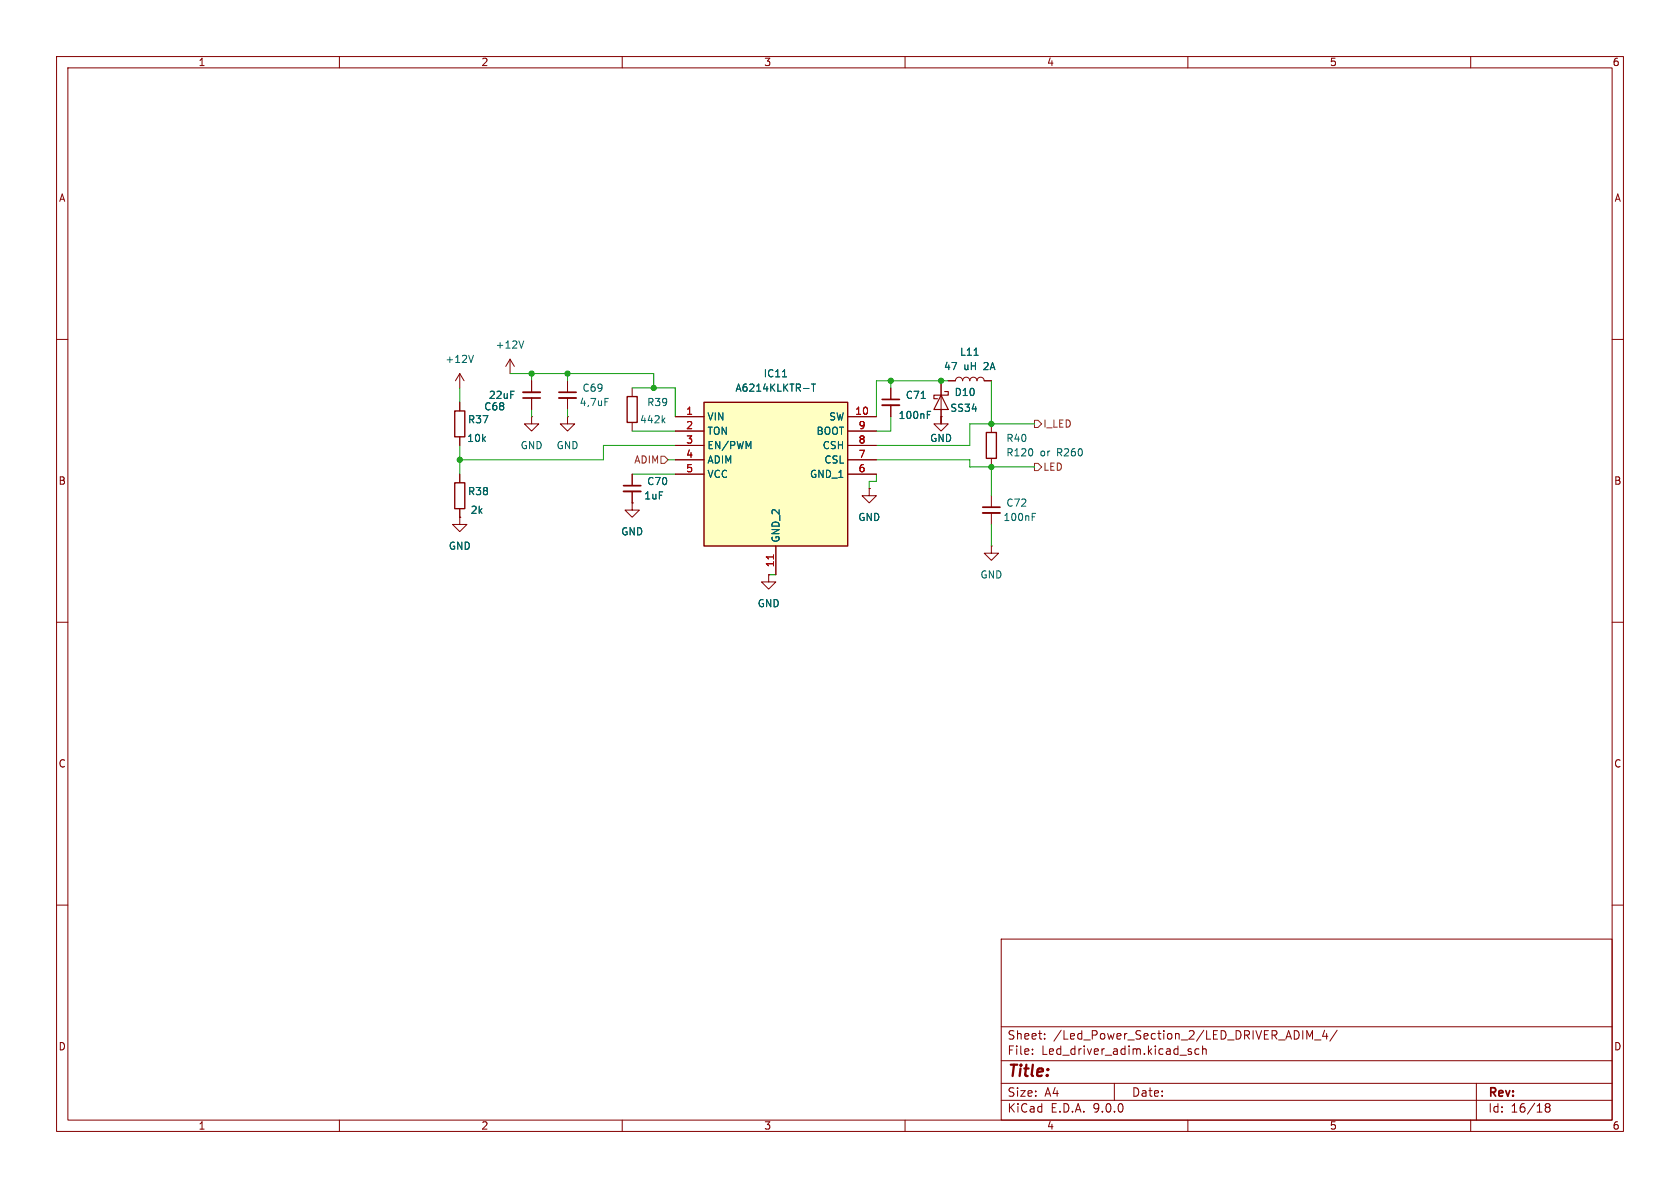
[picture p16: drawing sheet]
<svg xmlns="http://www.w3.org/2000/svg" width="297mm" height="210mm" viewBox="0 0 297 210" stroke-linecap="round" stroke-linejoin="round" font-family="sans-serif">
<defs><g id="words">
<text font-size="2.8" fill="#840000" x="178" y="190.9">Title:</text>
<g font-size="2.1" fill="#840000">
<text x="178" y="184">Sheet:</text>
<text x="186.2" y="184">/Led_Power_Section_2/LED_DRIVER_ADIM_4/</text>
<text x="178" y="186.7">File:</text>
<text x="184.1" y="186.7">Led_driver_adim.kicad_sch</text>
<text x="178" y="196.9">KiCad</text>
<text x="178" y="194.1">Size:</text>
<text x="184.7" y="194.1">A4</text>
<text x="185.7" y="196.9">E.D.A.</text>
<text x="193.3" y="196.9">9.0.0</text>
<text x="200" y="194.1">Date:</text>
<text x="263" y="194.3">Rev:</text>
<text x="263" y="196.9">Id:</text>
<text x="267.1" y="196.9">16/18</text>
</g>
<g font-size="1.8" fill="#840000">
<text x="35" y="11.9">1</text>
<text x="85" y="11.9">2</text>
<text x="135" y="11.9">3</text>
<text x="185" y="11.9">4</text>
<text x="235" y="11.9">5</text>
<text x="285" y="11.9">6</text>
<text x="10.3" y="35.9">A</text>
<text x="285.3" y="35.9">A</text>
<text x="10.3" y="85.9">B</text>
<text x="285.3" y="85.9">B</text>
<text x="10.3" y="135.9">C</text>
<text x="285.3" y="135.9">C</text>
<text x="10.3" y="185.9">D</text>
<text x="285.3" y="185.9">D</text>
<text x="35" y="199.9">1</text>
<text x="85" y="199.9">2</text>
<text x="135" y="199.9">3</text>
<text x="185" y="199.9">4</text>
<text x="235" y="199.9">5</text>
<text x="285" y="199.9">6</text>
</g>
<g font-size="1.8" fill="#006464">
<text x="78.6" y="64.4">+12V</text>
<text x="87.5" y="61.8">+12V</text>
<text x="166.8" y="65.6">47</text>
<text x="169.6" y="63.1">L11</text>
<text x="170.4" y="65.6">uH</text>
<text x="174" y="65.6">2A</text>
<text x="86.3" y="70.7">22uF</text>
<text x="102.4" y="72">4,7uF</text>
<text x="102.9" y="69.4">C69</text>
<text x="114.3" y="72">R39</text>
<text x="129.9" y="69.4">A6214KLKTR-T</text>
<text x="134.9" y="66.9">IC11</text>
<text x="160" y="70.7">C71</text>
<text x="168.7" y="70.2">D10</text>
<text x="82.6" y="75">R37</text>
<text x="85.5" y="72.7">C68</text>
<text x="113" y="75">442k</text>
<text x="125" y="74.5">VIN</text>
<text x="125" y="77.1">TON</text>
<text x="144.3" y="77.1">BOOT</text>
<text x="146.5" y="74.5">SW</text>
<text x="158.8" y="74.3">100nF</text>
<text x="167.9" y="73">SS34</text>
<text x="82.5" y="78.3">10k</text>
<text x="91.9" y="79.6">GND</text>
<text x="98.3" y="79.6">GND</text>
<text x="125" y="79.6">EN/PWM</text>
<text x="125" y="82.1">ADIM</text>
<text x="145.3" y="79.6">CSH</text>
<text x="145.6" y="82.1">CSL</text>
<text x="164.3" y="78.3">GND</text>
<text x="177.8" y="78.3">R40</text>
<text x="177.8" y="80.9">R120</text>
<text x="183.9" y="80.9">or</text>
<text x="187" y="80.9">R260</text>
<text x="82.6" y="87.7">R38</text>
<text x="113.8" y="88.5">1uF</text>
<text x="114.3" y="86">C70</text>
<text x="125" y="84.7">VCC</text>
<text x="143.1" y="84.7">GND_1</text>
<text x="177.8" y="89.8">C72</text>
<text x="83.1" y="91">2k</text>
<text x="109.7" y="94.8">GND</text>
<text x="151.6" y="92.3">GND</text>
<text x="177.3" y="92.3">100nF</text>
<text x="79.2" y="97.4">GND</text>
<text x="138" y="96" transform="rotate(-90 138 96)">GND_2</text>
<text x="133.9" y="107.5">GND</text>
<text x="173.2" y="102.5">GND</text>
</g>
<g font-size="1.8" fill="#a90000">
<text x="121.2" y="73.4">1</text>
<text x="121.2" y="75.9">2</text>
<text x="151.1" y="73.4">10</text>
<text x="151.7" y="75.9">9</text>
<text x="121.2" y="78.5">3</text>
<text x="121.2" y="81">4</text>
<text x="121.2" y="83.6">5</text>
<text x="151.7" y="78.5">8</text>
<text x="151.7" y="81">7</text>
<text x="151.7" y="83.6">6</text>
<text x="136.9" y="100.4" transform="rotate(-90 136.9 100.4)">11</text>
</g>
<g font-size="1.8" fill="#725600">
<text x="184.3" y="75.8">I_LED</text>
<text x="112" y="82.1">ADIM</text>
<text x="184.3" y="83.4">LED</text>
</g>
</g></defs>
<g fill="none" stroke="#840000" stroke-width=".18">
<path d="M10 10h277v190h-277zM12 12h273v186h-273zM60 10v2M110 10v2M160 10v2M210 10v2M260 10v2M10 60h2M111.8 68.6v1.5M111.8 74.7v1.5M157.5 68.6v2M157.5 71.6v2.1"/>
<path d="M166.4 67.3v7.6h-1.3l1.3 1.3 1.2-1.3h-1.2v-1.2M166.4 73.7h.1M167.6 67.3h1.3a.64 .64 0 0 1 .6-.6 .64 .64 0 0 1 .7 .6 .64 .64 0 0 1 .6-.6 .64 .64 0 0 1 .6 .6 .64 .64 0 0 1 .7-.6 .64 .64 0 0 1 .6 .6 .64 .64 0 0 1 .7-.6 .64 .64 0 0 1 .6 .6h1.3M285 60h2M81.3 91.4v1.3h1.2l-1.2 1.3-1.3-1.3h1.3M81.3 91.4h.1M81.3 83.8v1.5M81.3 89.9v1.5M10 110h2M285 110h2M10 160h2M177 166h108v32h-108z"/>
<path d="M285 160h2M60 198v2M110 198v2M160 198v2M177 194.5h108M177 191.5h108M177 187.5h108M177 181.5h108M182.5 186.3v.1M182.5 185.5v.1M184.7 183.6v.1M184.7 182.8v.1"/>
<path d="M197 191.5v3M210 198v2M210.1 185.8l.5 .2 .1 .2-.2 .2-.5-.1M210.1 185.5h.5M212 185.5l-.5-.1-.3 .3v.4l.2 .2h.6M212.6 185.5l.2-.1 .4 .1v.9M212.6 184.9v1.5M231.5 183.3l.5-1.1v1.5M232.4 183.8h1.1M234.2 182.1l-.4 1.1h.9M234.5 182.7v1M236.4 182.1l-1.3 2"/>
<path d="M260 198v2M261 191.5v6.5M273.5 195.7l-.3-.2 .3-.4 .4 .1 .1 .2-.3 .3M273.5 195.7l-.3 .3v.5l.3 .1 .4-.1 .1-.2v-.4l-.3-.2M273.5 195.7h.2"/>
</g>
<path d="M110.9 70.1h1.7v4.6h-1.7zM80.4 85.3h1.8v4.6h-1.8z" fill="none" stroke="#840000" stroke-width=".24"/>
<path d="M156 70.6h3" fill="none" stroke="#840000" stroke-width=".3"/>
<path d="M156 71.6h3" fill="none" stroke="#840000" stroke-width=".33"/>
<path d="M117.2 74.3l.4 .4M117.6 73.9l-.5 .5M162.9 70.4h.7M163.9 73.3h.5M163.9 72.7h.6M172.2 62.8h.7" fill="none" stroke="#006464" stroke-width=".18"/>
<path d="M166.4 69.9l1.2 2.5h-2.5zM167 69.2h.6v.7h-2.5v.6h.6" fill="none" stroke="#840000" stroke-width=".2"/>
<path d="M124.5 71.1h25.4v25.4h-25.4z" fill="#ffffc2"/>
<path d="M124.5 71.1h25.4v25.4h-25.4z" fill="none" stroke="#840000" stroke-width=".25"/>
<g fill="none" stroke="#840000" stroke-width=".18">
<path d="M81.3 66l-.8 1.3M81.3 66l.7 1.3M81.3 66v2.6M81.3 71.1v1.5M81.3 77.2v1.5M90.2 63.5l-.8 1.3M90.2 63.5l.7 1.3M90.2 63.5v2.5M94 73.7v1.2h1.2l-1.2 1.3-1.3-1.3h1.3M94 73.7h.1M94 67.3v2M94 70.4v2"/>
<path d="M100.3 73.7v1.2h1.3l-1.3 1.3-1.2-1.3h1.2M100.3 73.7h.1M100.3 67.3v2M100.3 70.4v2M119.4 73.7h5.1M119.4 76.2h5.1M119.4 78.7h5.1M149.9 73.7h5M149.9 76.2h5M149.9 78.7h5M157.5 68.6v2M157.5 71.6v2.1"/>
<path d="M166.4 73.7h.1M166.4 67.3v2.6M166.4 72.4v2.5M167.6 67.3h1.3M174 67.3h1.3M175.3 74.9v1.5M81.3 91.4h.1M81.3 83.8v1.5M81.3 89.9v1.5M111.8 88.9v1.3h1.2l-1.2 1.2-1.3-1.2h1.3M111.8 88.9h.1M111.8 83.8v2.1"/>
<path d="M111.8 86.9v2M119.4 81.3h5.1M119.4 83.8h5.1M137.2 96.5v5.1M149.9 81.3h5M149.9 83.8h5M153.7 86.4v1.2h1.2l-1.2 1.3-1.3-1.3h1.3M153.7 86.4h.1M175.3 96.5v1.3h1.2l-1.2 1.3-1.3-1.3h1.3M175.3 96.5h.1M175.3 81.1v1.5M175.3 87.6v2.1"/>
<path d="M175.3 90.7v2M135.9 101.6v1.3h1.3l-1.3 1.2-1.3-1.2h1.3M135.9 101.6h.1"/>
</g>
<g fill="none" stroke="#006464" stroke-width=".18">
<path d="M83.7 62.8l-.4 1.3M92.6 60.3l-.4 1.2M106.9 70.4h.7M132.3 79l.4-1v1.3M138.3 66.6h.8M142.1 68.7h.9M143.4 67.9h.8M143.8 67.9v1.3M162.9 70.4h.7M163.9 73.3h.5M163.9 72.7h.6M172.2 62.8h.7"/>
<path d="M182.5 91.4h.4M182.5 90.7h.6"/>
</g>
<path d="M136.7 98.1v.7" fill="none" stroke="#a90000" stroke-width=".18"/>
<path d="M92.5 70.4h3M98.8 69.3h3.1M110.2 85.9h3.1M173.7 89.7h3.1" fill="none" stroke="#840000" stroke-width=".3"/>
<path d="M92.5 69.3h3M98.8 70.4h3.1M110.2 86.9h3.1M173.7 90.7h3.1" fill="none" stroke="#840000" stroke-width=".33"/>
<path d="M80.4 72.6h1.8v4.6h-1.8zM174.4 76.5h1.7v4.5h-1.7z" fill="none" stroke="#840000" stroke-width=".24"/>
<path d="M182.9 74.3h.6l.6 .6-.6 .7h-.6zM116.8 80.6h.7l.6 .7-.6 .6h-.7zM182.9 81.9h.6l.6 .7-.6 .6h-.6z" fill="none" stroke="#725600" stroke-width=".18"/>
<g fill="none" stroke="#009600" stroke-width=".18">
<path d="M81.3 68.6v2.5M81.3 78.7v5.1M90.2 66h25.4v2.6M94 66v1.3M94 72.4v1.3M100.3 66v1.3M100.3 72.4v1.3M111.8 76.2h7.6M111.8 68.6h7.6v5.1M119.4 78.7h-12.7v2.6h-25.4M157.5 73.7v2.5h-2.6M157.5 67.3v1.3"/>
<path d="M166.4 73.7v1.2M167.6 67.3h-12.7v6.4M175.3 67.3v7.6M182.9 74.9h-11.5v3.8h-16.5M111.8 83.8h7.6M118.1 81.3h1.3M154.9 81.3h16.5v1.3h11.5M154.9 83.8v1.3h-1.2v1.3M175.3 82.6v5M175.3 92.7v3.8M135.9 101.6h1.3"/>
</g>
<g fill="#009600" stroke="#009600" stroke-width=".18">
<circle cx="166.4" cy="67.3" r=".46"/>
<circle cx="157.5" cy="67.3" r=".46"/>
<circle cx="175.3" cy="74.9" r=".46"/>
<circle cx="175.3" cy="82.6" r=".46"/>
<circle cx="94" cy="66" r=".46"/>
<circle cx="100.3" cy="66" r=".46"/>
<circle cx="115.6" cy="68.6" r=".46"/>
<circle cx="81.3" cy="81.3" r=".46"/>
</g>
<use href="#words"/>
</svg>
